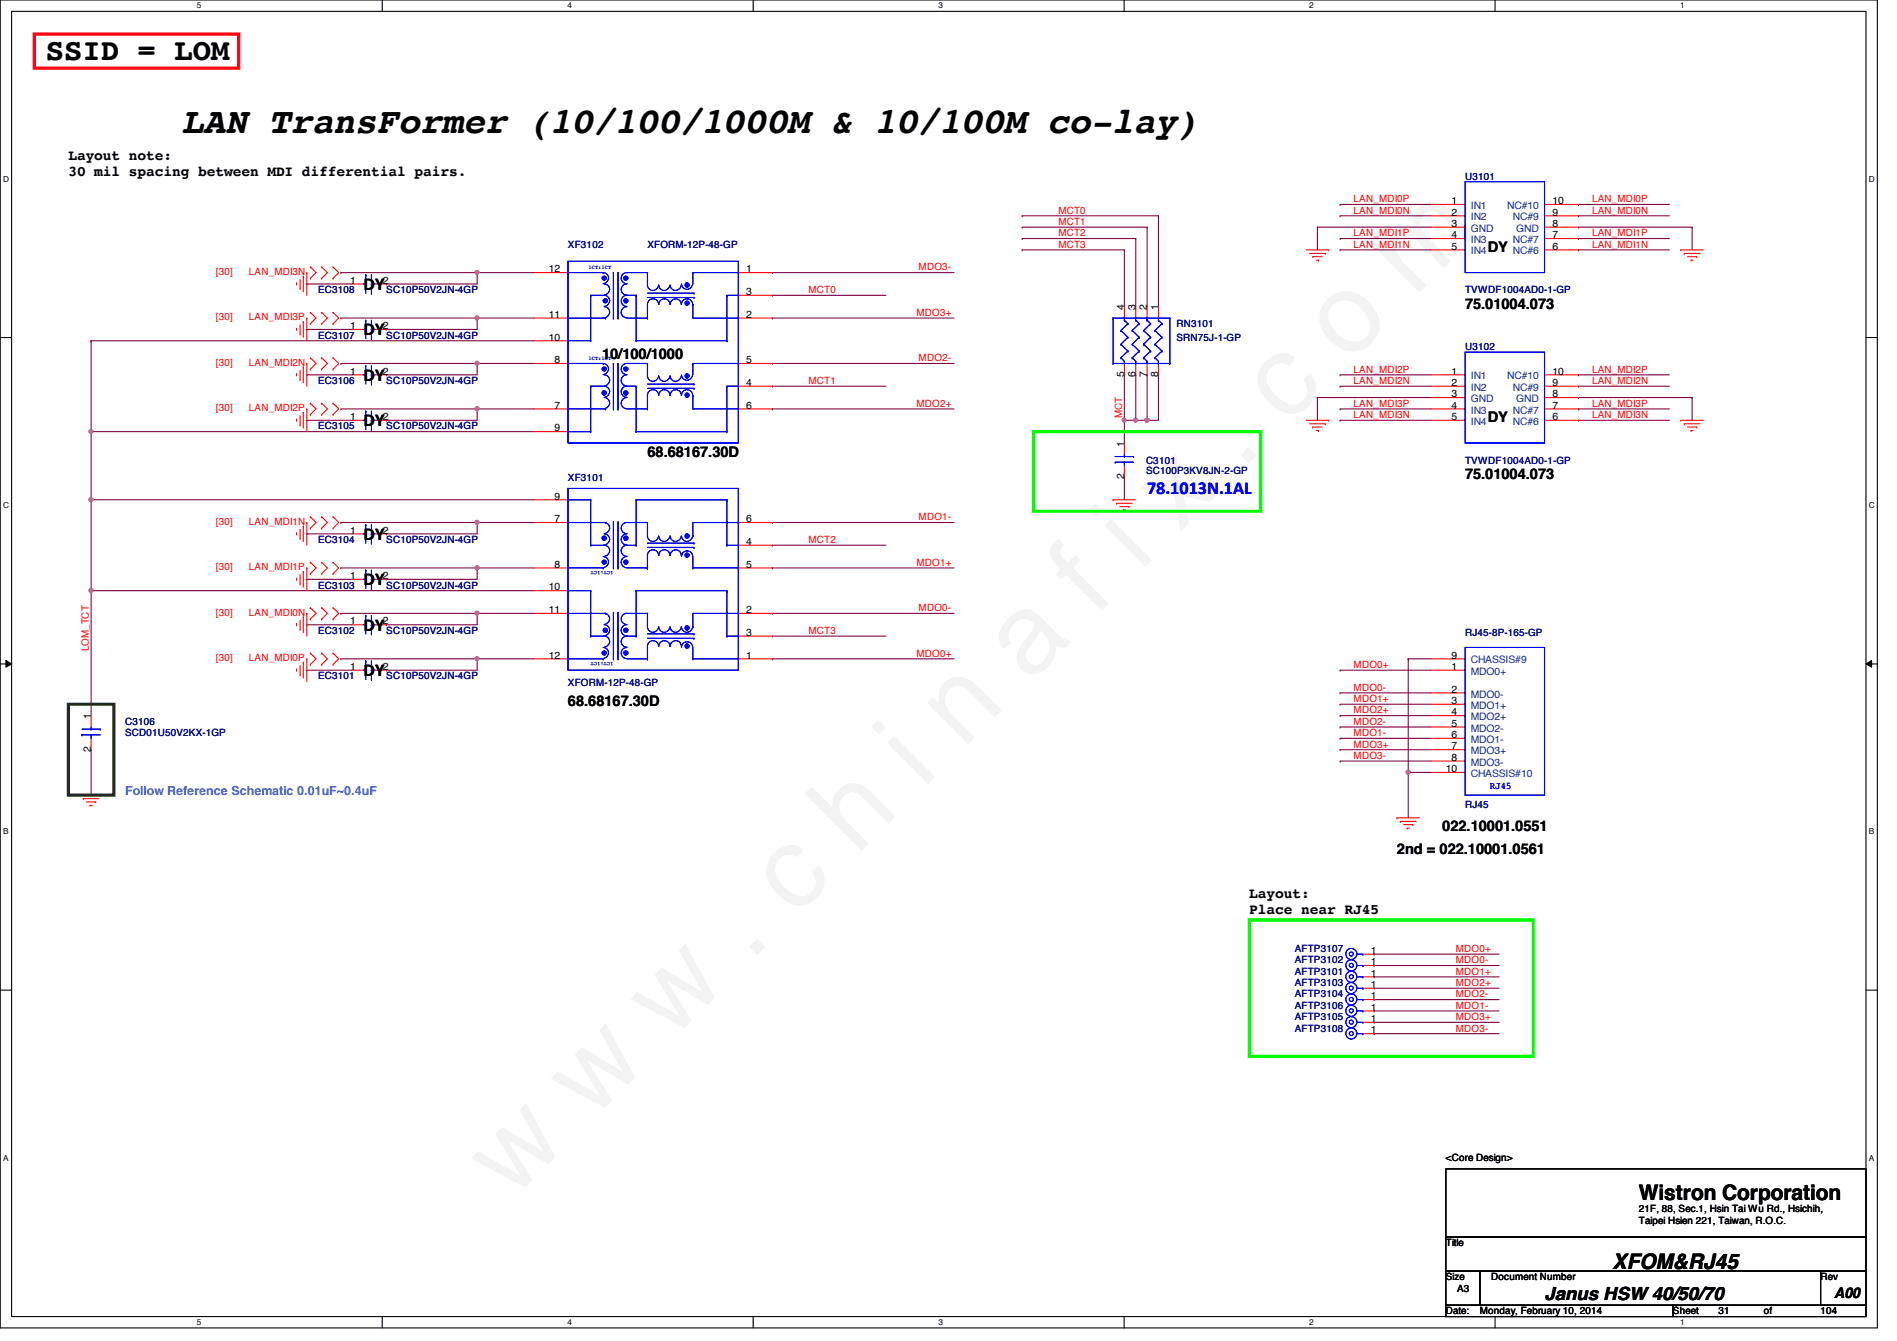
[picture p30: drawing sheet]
<svg xmlns="http://www.w3.org/2000/svg" width="297mm" height="210mm" viewBox="0 0 297 210" stroke-linecap="round" stroke-linejoin="round" font-family="sans-serif">
<defs><g id="words">
<text font-size="17.6" fill="#f0f" x="80.1" y="188" transform="rotate(-45 80.1 188)">w w w . c h i n a f i x . c o m</text>
<text font-size="5.7" x="28.5" y="20.8">LAN TransFormer (10/100/1000M &amp; 10/100M co-lay)</text>
<text font-size="4.8" x="7.2" y="9.4">SSID = LOM</text>
<g font-size="3.3">
<text x="256.6" y="187.9">Wistron Corporation</text>
<text x="252.5" y="198.6">XFOM&amp;RJ45</text>
</g>
<g font-size="2.8">
<text x="56.9" y="45.4">DY</text>
<text x="56.9" y="52.5">DY</text>
<text x="56.9" y="59.6">DY</text>
<text x="56.9" y="66.7">DY</text>
<text x="56.9" y="84.5">DY</text>
<text x="56.9" y="91.6">DY</text>
<text x="56.9" y="98.7">DY</text>
<text x="56.9" y="105.8">DY</text>
<text x="241.8" y="203.5">Janus HSW 40/50/70</text>
</g>
<text font-size="2.8" fill="#00f" x="179.6" y="77.4">78.1013N.1AL</text>
<g font-size="2.3">
<text x="10.7" y="25">Layout note:</text>
<text x="10.7" y="27.5">30 mil spacing between MDI differential pairs.</text>
<text x="233" y="39.5">DY</text>
<text x="229.4" y="48.3">75.01004.073</text>
<text x="94.3" y="56.2">10/100/1000</text>
<text x="101.4" y="71.5">68.68167.30D</text>
<text x="233" y="66.1">DY</text>
<text x="229.4" y="75">75.01004.073</text>
<text x="88.9" y="110.6">68.68167.30D</text>
<text x="225.8" y="130.1">022.10001.0551</text>
<text x="218.7" y="133.7">2nd = 022.10001.0561</text>
<text x="195.6" y="140.5">Layout:</text>
<text x="195.6" y="143.1">Place near RJ45</text>
<text x="287.2" y="203.2">A00</text>
</g>
<text font-size="1.9" fill="#0080ff" x="19.6" y="124.5">Follow Reference Schematic 0.01uF~0.4uF</text>
<g font-size="1.6" fill="#000080">
<text x="229.4" y="28.1">U3101</text>
<text x="88.9" y="38.8">XF3102</text>
<text x="101.4" y="38.8">XFORM-12P-48-GP</text>
<text x="49.8" y="45.9">EC3108</text>
<text x="60.5" y="45.9">SC10P50V2JN-4GP</text>
<text x="229.4" y="45.9">TVWDF1004AD0-1-GP</text>
<text x="49.8" y="53">EC3107</text>
<text x="60.5" y="53">SC10P50V2JN-4GP</text>
<text x="184.2" y="51.2">RN3101</text>
<text x="184.2" y="53.3">SRN75J-1-GP</text>
<text x="229.4" y="54.8">U3102</text>
<text x="49.8" y="60.1">EC3106</text>
<text x="60.5" y="60.1">SC10P50V2JN-4GP</text>
<text x="49.8" y="67.2">EC3105</text>
<text x="60.5" y="67.2">SC10P50V2JN-4GP</text>
<text x="88.9" y="75.2">XF3101</text>
<text x="179.4" y="72.6">C3101</text>
<text x="179.4" y="74.2">SC100P3KV8JN-2-GP</text>
<text x="229.4" y="72.6">TVWDF1004AD0-1-GP</text>
<text x="49.8" y="85">EC3104</text>
<text x="60.5" y="85">SC10P50V2JN-4GP</text>
<text x="49.8" y="92.1">EC3103</text>
<text x="60.5" y="92.1">SC10P50V2JN-4GP</text>
<text x="49.8" y="99.2">EC3102</text>
<text x="60.5" y="99.2">SC10P50V2JN-4GP</text>
<text x="229.4" y="99.6">RJ45-8P-165-GP</text>
<text x="49.8" y="106.3">EC3101</text>
<text x="60.5" y="106.3">SC10P50V2JN-4GP</text>
<text x="88.9" y="107.4">XFORM-12P-48-GP</text>
<text x="19.6" y="113.5">C3106</text>
<text x="19.6" y="115.2">SCD01U50V2KX-1GP</text>
<text x="229.4" y="126.4">RJ45</text>
<text x="202.7" y="149">AFTP3107</text>
<text x="202.7" y="150.8">AFTP3102</text>
<text x="202.7" y="152.6">AFTP3101</text>
<text x="202.7" y="154.3">AFTP3103</text>
<text x="202.7" y="156.1">AFTP3104</text>
<text x="202.7" y="161.5">AFTP3108</text>
<text x="202.7" y="159.7">AFTP3105</text>
<text x="202.7" y="157.9">AFTP3106</text>
</g>
<g font-size="1.6" fill="#f00">
<text x="165.7" y="33.4">MCT0</text>
<text x="165.7" y="35.2">MCT1</text>
<text x="212" y="33.4">LAN_MDI0N</text>
<text x="212" y="31.7">LAN_MDI0P</text>
<text x="249.3" y="31.7">LAN_MDI0P</text>
<text x="249.3" y="33.4">LAN_MDI0N</text>
<text x="165.7" y="37">MCT2</text>
<text x="165.7" y="38.8">MCT3</text>
<text x="212" y="37">LAN_MDI1P</text>
<text x="212" y="38.8">LAN_MDI1N</text>
<text x="249.3" y="37">LAN_MDI1P</text>
<text x="249.3" y="38.8">LAN_MDI1N</text>
<text x="33.8" y="43.1">[30]</text>
<text x="39" y="43.1">LAN_MDI3N</text>
<text x="126.6" y="45.9">MCT0</text>
<text x="143.8" y="42.3">MDO3-</text>
<text x="33.8" y="50.2">[30]</text>
<text x="39" y="50.2">LAN_MDI3P</text>
<text x="143.5" y="49.4">MDO3+</text>
<text x="33.8" y="57.3">[30]</text>
<text x="39" y="57.3">LAN_MDI2N</text>
<text x="143.8" y="56.6">MDO2-</text>
<text x="212" y="58.3">LAN_MDI2P</text>
<text x="249.3" y="58.3">LAN_MDI2P</text>
<text x="33.8" y="64.4">[30]</text>
<text x="39" y="64.4">LAN_MDI2P</text>
<text x="126.6" y="60.1">MCT1</text>
<text x="143.5" y="63.7">MDO2+</text>
<text x="175.7" y="65.4" transform="rotate(-90 175.7 65.4)">MCT</text>
<text x="212" y="60.1">LAN_MDI2N</text>
<text x="212" y="63.7">LAN_MDI3P</text>
<text x="212" y="65.4">LAN_MDI3N</text>
<text x="249.3" y="65.4">LAN_MDI3N</text>
<text x="249.3" y="63.7">LAN_MDI3P</text>
<text x="249.3" y="60.1">LAN_MDI2N</text>
<text x="33.8" y="82.2">[30]</text>
<text x="39" y="82.2">LAN_MDI1N</text>
<text x="143.8" y="81.4">MDO1-</text>
<text x="33.8" y="89.3">[30]</text>
<text x="39" y="89.3">LAN_MDI1P</text>
<text x="126.6" y="85">MCT2</text>
<text x="143.5" y="88.6">MDO1+</text>
<text x="143.8" y="95.7">MDO0-</text>
<text x="13.9" y="101.9" transform="rotate(-90 13.9 101.9)">LOM_TCT</text>
<text x="33.8" y="96.4">[30]</text>
<text x="39" y="96.4">LAN_MDI0N</text>
<text x="126.6" y="99.2">MCT3</text>
<text x="33.8" y="103.5">[30]</text>
<text x="39" y="103.5">LAN_MDI0P</text>
<text x="143.5" y="102.8">MDO0+</text>
<text x="212" y="104.6">MDO0+</text>
<text x="212" y="109.9">MDO1+</text>
<text x="212" y="108.1">MDO0-</text>
<text x="212" y="111.7">MDO2+</text>
<text x="212" y="113.5">MDO2-</text>
<text x="212" y="115.2">MDO1-</text>
<text x="212" y="117">MDO3+</text>
<text x="212" y="118.8">MDO3-</text>
<text x="228" y="149">MDO0+</text>
<text x="228" y="150.8">MDO0-</text>
<text x="228" y="152.6">MDO1+</text>
<text x="228" y="154.3">MDO2+</text>
<text x="228" y="156.1">MDO2-</text>
<text x="228" y="157.9">MDO1-</text>
<text x="228" y="159.7">MDO3+</text>
<text x="228" y="161.5">MDO3-</text>
</g>
<g font-size="1.6">
<text x="227.3" y="32">1</text>
<text x="227.3" y="33.7">2</text>
<text x="227.3" y="35.5">3</text>
<text x="243.1" y="35.5">8</text>
<text x="243.1" y="33.7">9</text>
<text x="243.1" y="32">10</text>
<text x="227.3" y="37.3">4</text>
<text x="227.3" y="39.1">5</text>
<text x="243.1" y="39.1">6</text>
<text x="243.1" y="37.3">7</text>
<text x="54.8" y="44.4">1</text>
<text x="59.9" y="44.4">2</text>
<text x="85.9" y="42.6">12</text>
<text x="116.8" y="42.6">1</text>
<text x="116.8" y="46.2">3</text>
<text x="54.8" y="51.5">1</text>
<text x="59.9" y="51.5">2</text>
<text x="85.9" y="53.3">10</text>
<text x="85.9" y="49.7">11</text>
<text x="116.8" y="49.7">2</text>
<text x="176" y="48.6" transform="rotate(-90 176 48.6)">4</text>
<text x="177.8" y="48.6" transform="rotate(-90 177.8 48.6)">3</text>
<text x="179.6" y="48.6" transform="rotate(-90 179.6 48.6)">2</text>
<text x="181.4" y="48.6" transform="rotate(-90 181.4 48.6)">1</text>
<text x="54.8" y="58.6">1</text>
<text x="59.9" y="58.6">2</text>
<text x="86.8" y="56.9">8</text>
<text x="116.8" y="56.9">5</text>
<text x="176" y="59" transform="rotate(-90 176 59)">5</text>
<text x="177.8" y="59" transform="rotate(-90 177.8 59)">6</text>
<text x="179.6" y="59" transform="rotate(-90 179.6 59)">7</text>
<text x="181.4" y="59" transform="rotate(-90 181.4 59)">8</text>
<text x="227.3" y="58.6">1</text>
<text x="243.1" y="58.6">10</text>
<text x="54.8" y="65.7">1</text>
<text x="59.9" y="65.7">2</text>
<text x="86.8" y="64">7</text>
<text x="116.8" y="64">6</text>
<text x="116.8" y="60.4">4</text>
<text x="227.3" y="60.4">2</text>
<text x="227.3" y="64">4</text>
<text x="227.3" y="65.7">5</text>
<text x="227.3" y="62.2">3</text>
<text x="243.1" y="62.2">8</text>
<text x="243.1" y="65.7">6</text>
<text x="243.1" y="64">7</text>
<text x="243.1" y="60.4">9</text>
<text x="86.8" y="67.5">9</text>
<text x="176" y="69.9" transform="rotate(-90 176 69.9)">1</text>
<text x="176" y="75" transform="rotate(-90 176 75)">2</text>
<text x="54.8" y="83.5">1</text>
<text x="59.9" y="83.5">2</text>
<text x="86.8" y="78.2">9</text>
<text x="86.8" y="81.7">7</text>
<text x="116.8" y="81.7">6</text>
<text x="86.8" y="88.9">8</text>
<text x="116.8" y="85.3">4</text>
<text x="116.8" y="88.9">5</text>
<text x="54.8" y="90.6">1</text>
<text x="59.9" y="90.6">2</text>
<text x="85.9" y="92.4">10</text>
<text x="85.9" y="96">11</text>
<text x="116.8" y="96">2</text>
<text x="54.8" y="97.7">1</text>
<text x="59.9" y="97.7">2</text>
<text x="116.8" y="99.5">3</text>
<text x="54.8" y="104.9">1</text>
<text x="59.9" y="104.9">2</text>
<text x="85.9" y="103.1">12</text>
<text x="116.8" y="103.1">1</text>
<text x="227.3" y="104.9">1</text>
<text x="227.3" y="103.1">9</text>
<text x="14.2" y="112.6" transform="rotate(-90 14.2 112.6)">1</text>
<text x="227.3" y="108.4">2</text>
<text x="227.3" y="110.2">3</text>
<text x="227.3" y="113.7">5</text>
<text x="227.3" y="112">4</text>
<text x="14.2" y="117.7" transform="rotate(-90 14.2 117.7)">2</text>
<text x="227.3" y="115.5">6</text>
<text x="227.3" y="117.3">7</text>
<text x="227.3" y="119.1">8</text>
<text x="226.4" y="120.9">10</text>
<text x="214.6" y="149.3">1</text>
<text x="214.6" y="151.1">1</text>
<text x="214.6" y="152.9">1</text>
<text x="214.6" y="154.6">1</text>
<text x="214.6" y="156.4">1</text>
<text x="214.6" y="161.8">1</text>
<text x="214.6" y="160">1</text>
<text x="214.6" y="158.2">1</text>
<text x="226.4" y="181.7">&lt;Core Design&gt;</text>
<text x="256.6" y="189.7">21F, 88, Sec.1, Hsin Tai Wu Rd., Hsichih,</text>
<text x="256.6" y="191.6">Taipei Hsien 221, Taiwan, R.O.C.</text>
<text x="226.4" y="195.1">Title</text>
<text x="226.4" y="200.4">Size</text>
<text x="228.2" y="202.2">A3</text>
<text x="233.5" y="200.4">Document Number</text>
<text x="285.1" y="200.4">Rev</text>
<text x="226.4" y="205.7">Date:</text>
<text x="231.7" y="205.7">Monday, February 10, 2014</text>
<text x="262" y="205.7">Sheet</text>
<text x="269.1" y="205.7">31</text>
<text x="276.2" y="205.7">of</text>
<text x="285.1" y="205.7">104</text>
</g>
<g font-size="1.6" fill="#004080">
<text x="230.3" y="32.7">IN1</text>
<text x="230.3" y="34.5">IN2</text>
<text x="236" y="32.7">NC#10</text>
<text x="236.9" y="34.5">NC#9</text>
<text x="230.3" y="38.1">IN3</text>
<text x="230.3" y="39.8">IN4</text>
<text x="230.3" y="36.3">GND</text>
<text x="236.9" y="39.8">NC#6</text>
<text x="236.9" y="38.1">NC#7</text>
<text x="237.4" y="36.3">GND</text>
<text x="230.3" y="59.4">IN1</text>
<text x="236" y="59.4">NC#10</text>
<text x="230.3" y="61.2">IN2</text>
<text x="230.3" y="64.7">IN3</text>
<text x="230.3" y="62.9">GND</text>
<text x="236.9" y="64.7">NC#7</text>
<text x="236.9" y="61.2">NC#9</text>
<text x="237.4" y="62.9">GND</text>
<text x="230.3" y="66.5">IN4</text>
<text x="236.9" y="66.5">NC#6</text>
<text x="230.3" y="105.6">MDO0+</text>
<text x="230.3" y="103.8">CHASSIS#9</text>
<text x="230.3" y="109.2">MDO0-</text>
<text x="230.3" y="111">MDO1+</text>
<text x="230.3" y="112.7">MDO2+</text>
<text x="230.3" y="114.5">MDO2-</text>
<text x="230.3" y="116.3">MDO1-</text>
<text x="230.3" y="118.1">MDO3+</text>
<text x="230.3" y="119.8">MDO3-</text>
<text x="230.3" y="121.6">CHASSIS#10</text>
</g>
<text font-size="1.6" fill="#00f" x="233.3" y="123.6">RJ45</text>
<g font-size="1.3">
<text x="30.8" y="1.3">5</text>
<text x="88.9" y="1.3">4</text>
<text x="146.9" y="1.3">3</text>
<text x="205" y="1.3">2</text>
<text x="263.1" y="1.3">1</text>
<text x=".5" y="28.4">D</text>
<text x="292.6" y="28.4">D</text>
<text x=".5" y="79.5">C</text>
<text x="292.6" y="79.5">C</text>
<text x=".5" y="130.6">B</text>
<text x="292.6" y="130.6">B</text>
<text x=".5" y="181.7">A</text>
<text x="292.6" y="181.7">A</text>
<text x="30.8" y="207.4">5</text>
<text x="88.9" y="207.4">4</text>
<text x="146.9" y="207.4">3</text>
<text x="205" y="207.4">2</text>
<text x="263.1" y="207.4">1</text>
</g>
<g font-size=".8" fill="#00f">
<text x="92.2" y="42.2">1CT:1CT</text>
<text x="92.2" y="56.4">1CT:1CT</text>
<text x="96.1" y="89.4" transform="rotate(180 96.1 89.4)">1CT:1CT</text>
<text x="96.1" y="103.6" transform="rotate(180 96.1 103.6)">1CT:1CT</text>
</g>
</g></defs>
<path d="M0 0h294v207.9h-294zM1.8 1.8h290.4v204.3h-290.4z" fill="none" stroke="#000" stroke-width=".17"/>
<g fill="#fff">
<path d="M30.8 .2h.7v1.4h-.7z"/>
<path d="M30.8 206.2h.7v1.4h-.7z"/>
</g>
<path d="M59.9 0v1.8M59.9 206.1v1.8" fill="none" stroke="#000" stroke-width=".17"/>
<g fill="#fff">
<path d="M88.9 .2h.6v1.4h-.6z"/>
<path d="M88.9 206.2h.6v1.4h-.6z"/>
</g>
<path d="M117.9 0v1.8M117.9 206.1v1.8" fill="none" stroke="#000" stroke-width=".17"/>
<g fill="#fff">
<path d="M146.9 .2h.7v1.4h-.7z"/>
<path d="M146.9 206.2h.7v1.4h-.7z"/>
</g>
<path d="M176 0v1.8M176 206.1v1.8" fill="none" stroke="#000" stroke-width=".17"/>
<g fill="#fff">
<path d="M205 .2h.7v1.4h-.7z"/>
<path d="M205 206.2h.7v1.4h-.7z"/>
</g>
<path d="M234.1 0v1.8M234.1 206.1v1.8" fill="none" stroke="#000" stroke-width=".17"/>
<g fill="#fff">
<path d="M263.1 .2h.7v1.4h-.7z"/>
<path d="M263.1 206.2h.7v1.4h-.7z"/>
<path d="M.5 27.3h.9v1.4h-.9z"/>
<path d="M292.6 27.3h.9v1.4h-.9z"/>
<path d="M.5 78.4h.9v1.4h-.9z"/>
<path d="M292.6 78.4h.9v1.4h-.9z"/>
</g>
<path d="M0 52.8h1.8M292.2 52.8h1.8" fill="none" stroke="#000" stroke-width=".17"/>
<g fill="#fff">
<path d="M.5 129.5h.8v1.4h-.8z"/>
<path d="M292.6 129.5h.9v1.4h-.9z"/>
</g>
<path d="M0 103.9h1.8M292.2 103.9h1.8" fill="none" stroke="#000" stroke-width=".17"/>
<path d="M.9 103.4l.9 .5-.9 .5zM292.2 103.9l.9-.5v1z" fill="#000"/>
<path d="M.9 103.4l.9 .5-.9 .5zM292.2 103.9l.9-.5v1z" fill="none" stroke="#000" stroke-width=".16"/>
<g fill="#fff">
<path d="M.5 180.5h.8v1.4h-.8z"/>
<path d="M292.6 180.5h.9v1.4h-.9z"/>
</g>
<path d="M0 155h1.8M292.2 155h1.8" fill="none" stroke="#000" stroke-width=".17"/>
<path d="M247.2 32h.1M247.2 32h14.2M247.2 65.8h.1M247.2 65.8h14.2M14.3 92.5h.1M14.3 92.5v19.5M14.3 117.3h.1M14.3 117.3v7.2" fill="none" stroke="#800040" stroke-width=".17"/>
<circle cx="14.2" cy="92.4" r=".32" fill="#f0f"/>
<circle cx="14.2" cy="92.4" r=".32" fill="none" stroke="#f0f" stroke-width=".17"/>
<path d="M14.3 67.6h.1M14.3 67.6v10.6" fill="none" stroke="#800040" stroke-width=".17"/>
<circle cx="14.2" cy="67.5" r=".32" fill="#f0f"/>
<circle cx="14.2" cy="67.5" r=".32" fill="none" stroke="#f0f" stroke-width=".17"/>
<g fill="none" stroke="#800040" stroke-width=".17">
<path d="M247.2 37.3h.1M247.2 35.6h.1M247.2 33.8h.1M247.2 39.1h.1M247.2 37.3h14.2M247.2 35.6h17.8M247.2 33.8h14.2M247.2 39.1h14.2M265 35.6h.1M265 35.6v3.5M247.2 58.7h.1M247.2 58.7h14.2"/>
<path d="M14.3 78.2h.1M14.3 78.2h69.3M247.2 62.2h.1M247.2 64h.1M247.2 60.5h.1M247.2 62.2h17.8M247.2 64h14.2M247.2 60.5h14.2M265 62.2h.1M265 62.2v3.6M48 83.6h.1M48 90.7h.1"/>
<path d="M48 83.6h7.2M48 90.7h7.2M53.4 81.8h.1M53.4 88.9h.1M53.4 88.9h21.3M53.4 81.8h21.3M60.5 83.6h.1M60.5 90.7h.1M60.5 83.6h14.2M60.5 90.7h14.2M120.9 96h28.5M120.9 88.9h28.5"/>
<path d="M120.9 81.8h28.5M120.9 103.1h28.5"/>
</g>
<circle cx="14.2" cy="78.2" r=".32" fill="#f0f"/>
<circle cx="14.2" cy="78.2" r=".32" fill="none" stroke="#f0f" stroke-width=".17"/>
<g fill="none" stroke="#800040" stroke-width=".17">
<path d="M14.3 53.3h.1M14.3 53.3v14.3M14.3 53.3h69.3M48 58.7h.1M48 51.6h.1M48 44.4h.1M48 58.7h7.2M48 51.6h7.2M48 44.4h7.2M53.4 56.9h.1M53.4 49.8h.1M53.4 42.7h.1"/>
<path d="M53.4 56.9h21.3M53.4 49.8h21.3M53.4 42.7h21.3M60.5 58.7h.1M60.5 51.6h.1M60.5 44.4h.1M60.5 58.7h14.2M60.5 51.6h14.2M60.5 44.4h14.2M120.9 56.9h28.5M120.9 49.8h28.5M120.9 42.7h28.5"/>
<path d="M14.3 78.2h.1M14.3 67.6h.1M14.3 78.2v14.3M14.3 67.6h69.3M48 65.8h.1M48 65.8h7.2M53.4 64h.1M53.4 64h21.3M60.5 65.8h.1M60.5 65.8h14.2M120.9 64h28.5M14.3 92.5h.1"/>
<path d="M14.3 92.5h69.3M48 97.8h.1M48 97.8h7.2M53.4 96h.1M53.4 96h21.3M60.5 97.8h.1M60.5 97.8h14.2M48 104.9h.1M48 104.9h7.2M53.4 103.1h.1M53.4 103.1h21.3M60.5 104.9h.1"/>
<path d="M60.5 104.9h14.2"/>
</g>
<g fill="none" stroke="#f00" stroke-width=".17">
<path d="M241.8 39.1h5.4M241.8 35.6h5.4M241.8 37.3h5.4M241.8 33.8h5.4M241.8 32h5.4M263.2 39.1h.1M263.2 39.1h3.5M263.7 39.7h.1M263.7 39.7h2.5M46.4 58.5h.1M46.4 51.4h.1M46.4 44.3h.1"/>
<path d="M46.4 44.3v.3M46.4 51.4v.3M46.4 58.5v.3M47 59.4h.1M47 52.3h.1M47 45.2h.1M47 43.7v1.5M47 50.8v1.5M47 58v1.4M47.5 57.4h.1M47.5 50.3h.1M47.5 43.2h.1"/>
<path d="M47.5 43.2v2.5M47.5 50.3v2.5M47.5 57.4v2.5M48 56.9h.1M48 49.8h.1M48 42.7h.1M48 42.7v3.5M48 49.8v3.5M48 56.9v3.6M48.6 43.6h.1M48.6 41.8h.1M48.6 50.7h.1"/>
<path d="M48.6 48.9h.1M48.6 57.8h.1M48.6 56h.1M48.6 41.8l.9 .9-.9 .9M48.6 48.9l.9 .9-.9 .9M48.6 56l.9 .9-.9 .9M50.4 41.8h.1M50.4 43.6h.1M50.4 48.9h.1M50.4 50.7h.1M50.4 56h.1M50.4 57.8h.1"/>
<path d="M50.4 41.8l.9 .9-.9 .9M50.4 48.9l.9 .9-.9 .9M50.4 56l.9 .9-.9 .9M52.2 43.6h.1M52.2 41.8h.1M52.2 50.7h.1M52.2 48.9h.1M52.2 57.8h.1M52.2 56h.1M52.2 41.8l.8 .9-.8 .9M52.2 48.9l.8 .9-.8 .9M52.2 56l.8 .9-.8 .9"/>
<path d="M55.2 58.7h1.7M55.2 44.4h1.7M55.2 51.6h1.7M58.7 58.7h1.8M58.7 44.4h1.8M58.7 51.6h1.8M241.8 58.7h5.4M264.2 40.2h1.5M264.8 40.7h.1M264.8 40.7h.3M265.7 40.2h.1M46.4 65.6h.1"/>
<path d="M46.4 65.6v.4M47 66.5h.1M47 65.1v1.4M47.5 64.6h.1M47.5 64.6v2.4M48 64h.1M48 64v3.6M48.6 64.9h.1M48.6 63.1h.1M48.6 63.1l.9 .9-.9 .9M50.4 63.1h.1M50.4 64.9h.1"/>
<path d="M50.4 63.1l.9 .9-.9 .9M52.2 64.9h.1M52.2 63.1h.1M52.2 63.1l.8 .9-.8 .9M55.2 65.8h1.7M58.7 65.8h1.8M241.8 65.8h5.4M241.8 62.2h5.4M241.8 64h5.4M241.8 60.5h5.4M263.2 65.8h.1M263.2 65.8h3.5"/>
<path d="M263.7 66.3h.1M263.7 66.3h2.5M264.2 66.8h1.5M264.8 67.4h.1M264.8 67.4h.3M265.7 66.8h.1M46.4 83.4h.1M46.4 90.5h.1M46.4 97.6h.1M46.4 83.4v.3M46.4 90.5v.3M46.4 97.6v.4"/>
<path d="M47 84.3h.1M47 91.4h.1M47 98.5h.1M47 82.8v1.5M47 90v1.4M47 97.1v1.4M47.5 82.3h.1M47.5 89.5h.1M47.5 96.6h.1M47.5 82.3v2.5M47.5 89.5v2.4M47.5 96.6v2.4"/>
<path d="M48 81.8h.1M48 88.9h.1M48 96h.1M48 81.8v3.5M48 88.9v3.6M48 96v3.6M48.6 82.7h.1M48.6 80.9h.1M48.6 89.8h.1M48.6 88h.1M48.6 96.9h.1M48.6 95.1h.1"/>
<path d="M48.6 80.9l.9 .9-.9 .9M48.6 88l.9 .9-.9 .9M48.6 95.1l.9 .9-.9 .9M50.4 80.9h.1M50.4 82.7h.1M50.4 88h.1M50.4 89.8h.1M50.4 95.1h.1M50.4 96.9h.1M50.4 80.9l.9 .9-.9 .9M50.4 88l.9 .9-.9 .9M50.4 95.1l.9 .9-.9 .9"/>
<path d="M52.2 82.7h.1M52.2 80.9h.1M52.2 89.8h.1M52.2 88h.1M52.2 96.9h.1M52.2 95.1h.1M52.2 80.9l.8 .9-.8 .9M52.2 88l.8 .9-.8 .9M52.2 95.1l.8 .9-.8 .9M55.2 97.8h1.7M55.2 83.6h1.7M55.2 90.7h1.7"/>
<path d="M58.7 97.8h1.8M58.7 83.6h1.8M58.7 90.7h1.8M14.3 112v1.8M14.3 115.6v1.7M46.4 104.7h.1M46.4 104.7v.4M47 105.6h.1M47 104.2v1.4M47.5 103.7h.1M47.5 103.7v2.4M48 103.1h.1"/>
<path d="M48 103.1v3.6M48.6 104h.1M48.6 102.2h.1M48.6 102.2l.9 .9-.9 .9M50.4 102.2h.1M50.4 104h.1M50.4 102.2l.9 .9-.9 .9M52.2 104h.1M52.2 102.2h.1M52.2 102.2l.8 .9-.8 .9M55.2 104.9h1.7M58.7 104.9h1.8"/>
<path d="M12.5 124.5h.1M12.5 124.5h3.5M13 125h.1M13 125h2.5M13.5 125.5h1.5M14.1 126.1h.1M14.1 126.1h.3M15 125.5h.1"/>
</g>
<path d="M226.4 183h65.8v10.6h-65.8zM226.4 193.6h65.8v5.4h-65.8zM226.4 199h5.3v5.3h-5.3zM231.7 199h53.4v5.3h-53.4zM285.1 199h7.1v5.3h-7.1zM226.4 204.3h35.6v1.8h-35.6zM262 204.3h30.2v1.8h-30.2z" fill="none" stroke="#000" stroke-width=".17"/>
<path d="M10.7 110.2h7.1v14.3h-7.1z" fill="none" stroke="#008000" stroke-width=".51"/>
<path d="M161.8 67.6h35.6v12.4h-35.6zM195.6 144h44.5v21.4h-44.5z" fill="none" stroke="#0f0" stroke-width=".51"/>
<path d="M5.4 5.3h32v5.4h-32z" fill="none" stroke="#f00" stroke-width=".51"/>
<g fill="none" stroke="#00f" stroke-width=".17">
<path d="M229.4 28.4h12.4v14.3h-12.4zM56.9 58.7h.4M56.9 44.4h.4M56.9 51.6h.4M57.3 58.7h.1M57.3 57.2h.1M57.3 44.4h.1M57.3 43h.1M57.3 51.6h.1M57.3 50.1h.1M57.3 43v2.9M57.3 50.1v2.9"/>
<path d="M57.3 57.2v2.9M58.2 58.7h.1M58.2 44.4h.1M58.2 45.9h.1M58.2 51.6h.1M58.2 53h.1M58.2 43v2.9M58.2 50.1v2.9M58.2 57.2v2.9M58.2 58.7h.5M58.2 44.4h.5M58.2 51.6h.5"/>
<path d="M88.9 40.9h26.7v28.4h-26.7zM229.4 55.1h12.4v14.2h-12.4zM56.9 65.8h.4M57.3 65.8h.1M57.3 64.3h.1M57.3 64.3v2.9M58.2 65.8h.1M58.2 67.2h.1M58.2 60.1h.1M58.2 64.3v2.9M58.2 65.8h.5M88.9 76.5h26.7v28.4h-26.7z"/>
<path d="M56.9 97.8h.4M56.9 83.6h.4M56.9 90.7h.4M57.3 97.8h.1M57.3 96.4h.1M57.3 83.6h.1M57.3 82.1h.1M57.3 90.7h.1M57.3 89.2h.1M57.3 82.1v2.9M57.3 89.2v2.9M57.3 96.4v2.8"/>
<path d="M58.2 97.8h.1M58.2 99.2h.1M58.2 83.6h.1M58.2 85h.1M58.2 90.7h.1M58.2 92.1h.1M58.2 97.8h.5M58.2 82.1v2.9M58.2 89.2v2.9M58.2 96.4v2.8M58.2 83.6h.5M58.2 90.7h.5"/>
<path d="M12.8 115h.1M12.8 114.1h2.9M12.8 115h2.9M14.3 114.1h.1M14.3 115h.1M14.3 113.8v.3M14.3 115v.6M15.7 114.1h.1M56.9 104.9h.4M57.3 104.9h.1M57.3 103.5h.1M57.3 103.5v2.8"/>
<path d="M58.2 104.9h.1M58.2 106.3h.1M58.2 103.5v2.8M58.2 104.9h.5M229.4 101.3h12.4v23.2h-12.4z"/>
</g>
<circle cx="14.2" cy="92.4" r=".32" fill="#f0f"/>
<circle cx="14.2" cy="92.4" r=".32" fill="none" stroke="#f0f" stroke-width=".17"/>
<circle cx="14.2" cy="67.5" r=".32" fill="#f0f"/>
<circle cx="14.2" cy="67.5" r=".32" fill="none" stroke="#f0f" stroke-width=".17"/>
<circle cx="14.2" cy="78.2" r=".32" fill="#f0f"/>
<circle cx="14.2" cy="78.2" r=".32" fill="none" stroke="#f0f" stroke-width=".17"/>
<use href="#words"/>
</svg>
